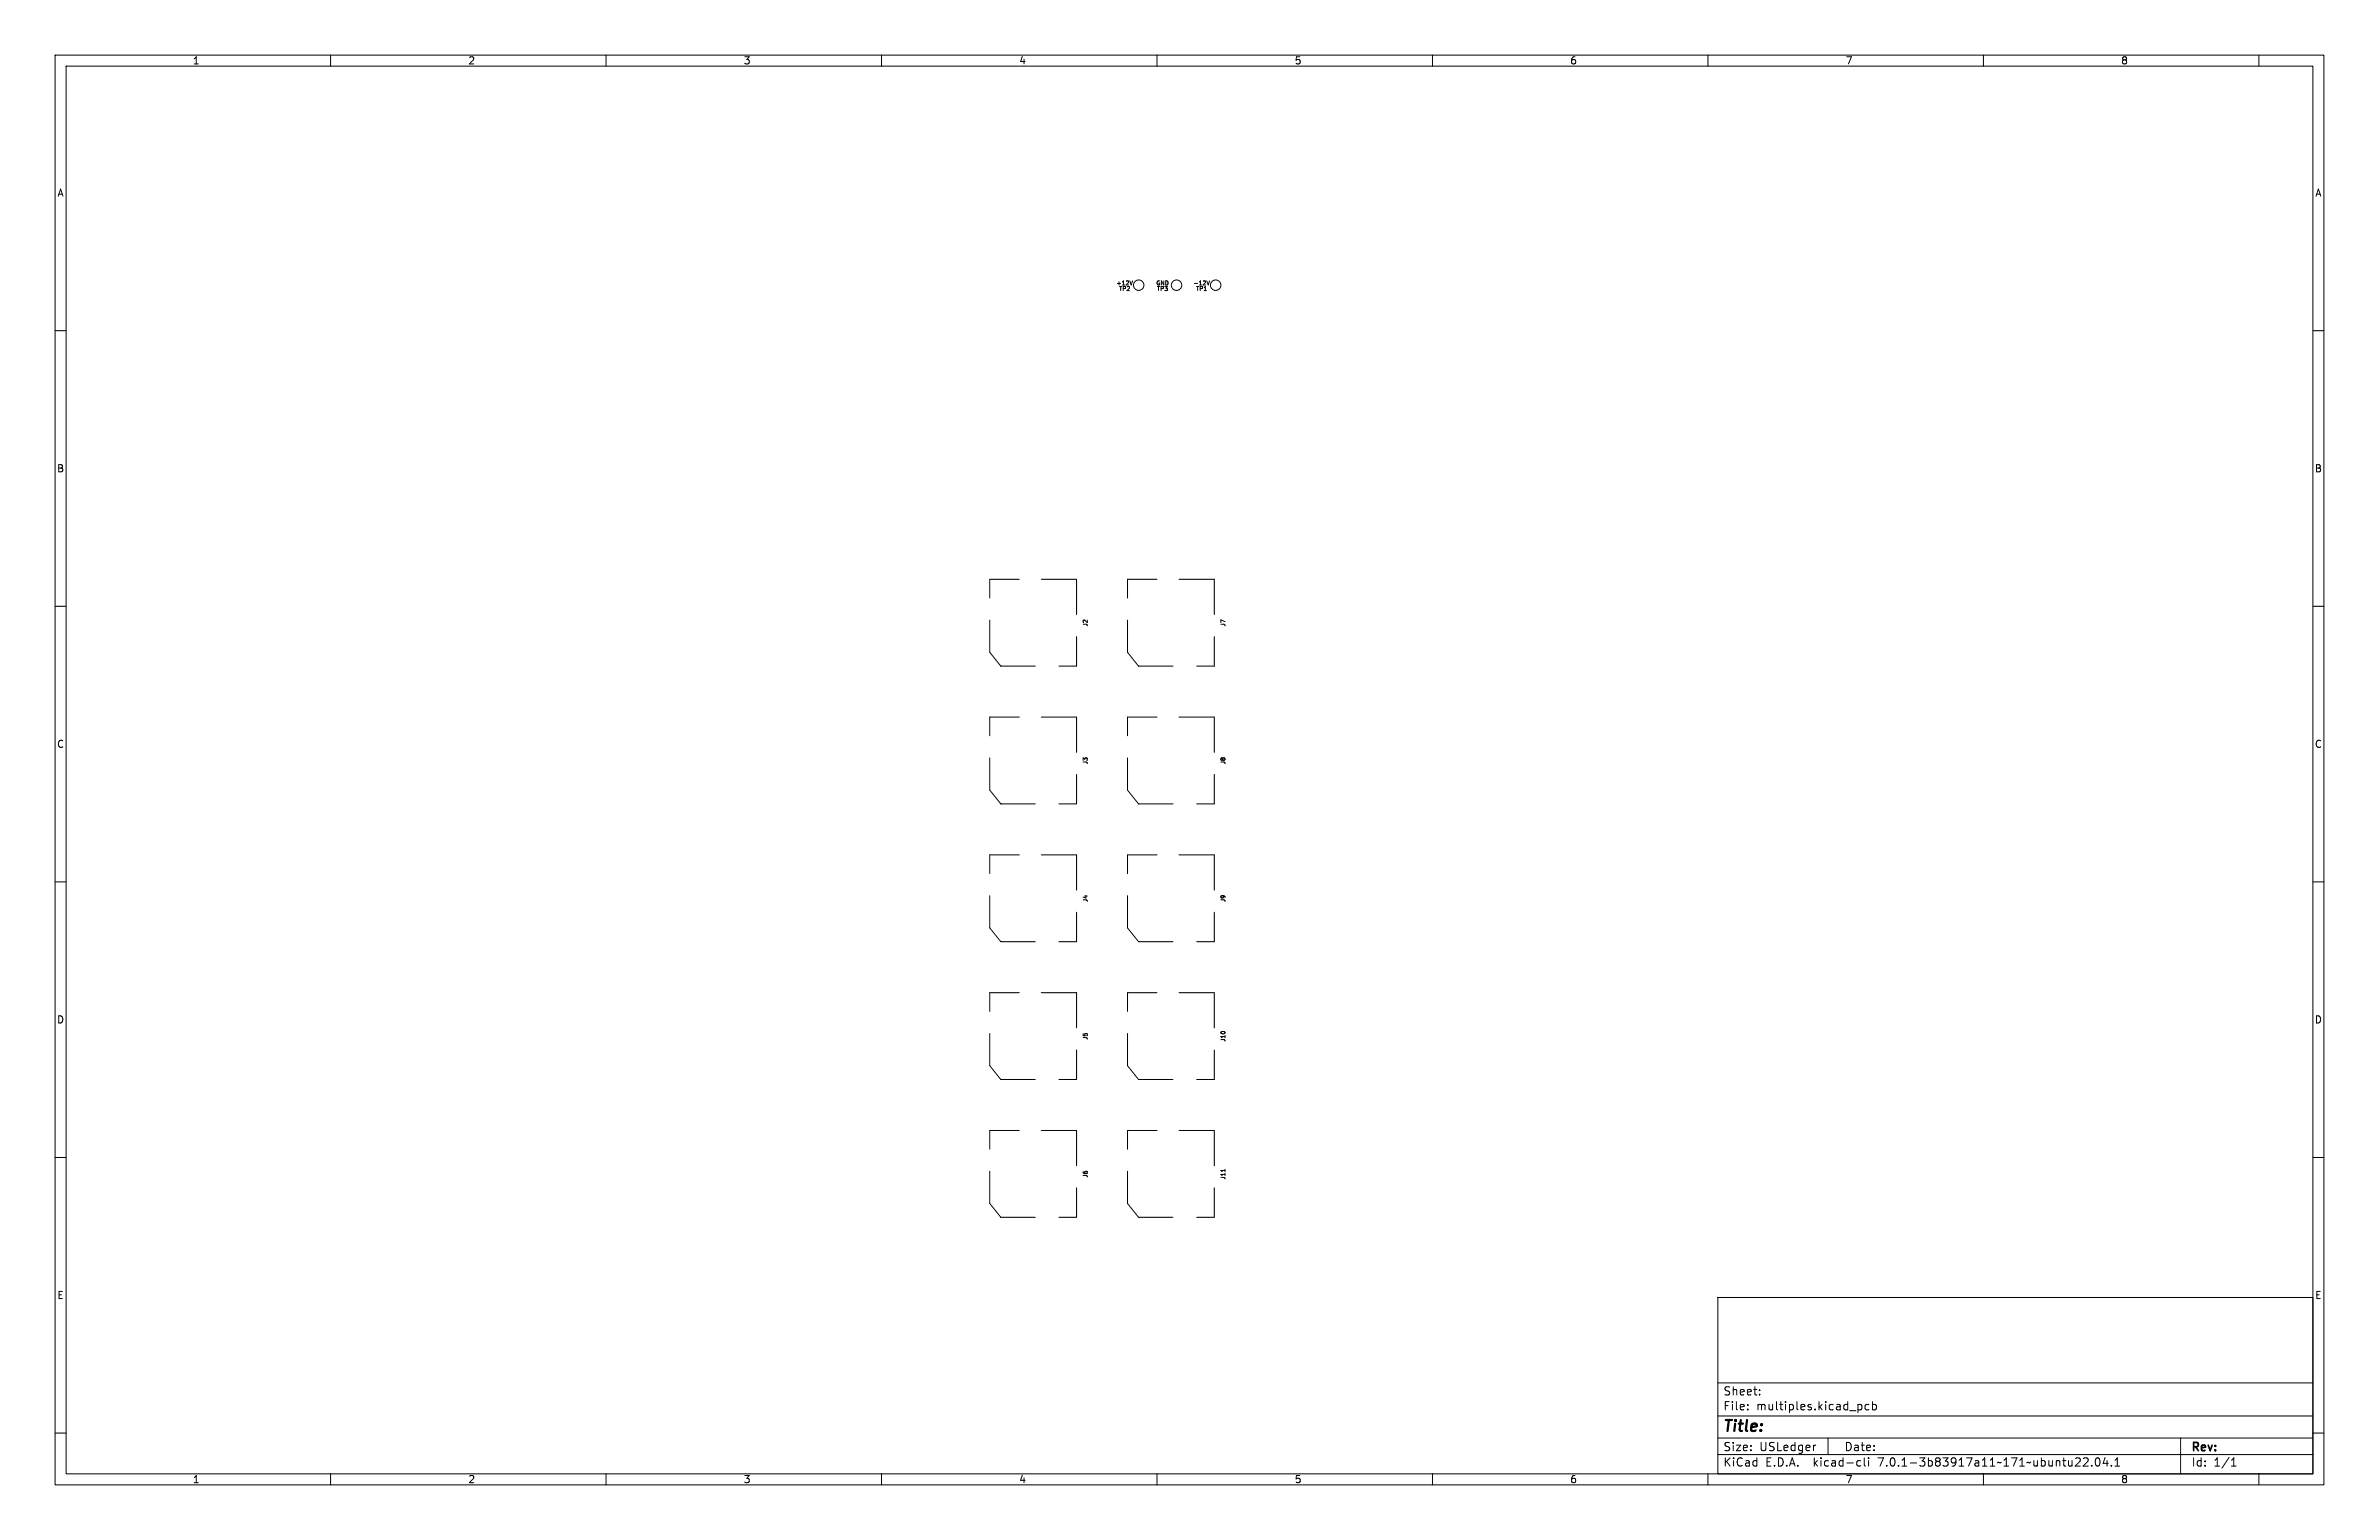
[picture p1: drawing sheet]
<svg xmlns="http://www.w3.org/2000/svg" width="432mm" height="279mm" viewBox="0 0 432 279" stroke-linecap="round" stroke-linejoin="round" font-family="sans-serif">
<defs><g id="words">
<text font-size="2.8" x="312.8" y="260.2">Title:</text>
<g font-size="2.1">
<text x="312.8" y="256">File:</text>
<text x="312.8" y="253.3">Sheet:</text>
<text x="318.8" y="256">multiples.kicad_pcb</text>
<text x="312.8" y="263.4">Size:</text>
<text x="319.4" y="263.4">USLedger</text>
<text x="334.8" y="263.4">Date:</text>
<text x="397.8" y="263.6">Rev:</text>
<text x="312.8" y="266.2">KiCad</text>
<text x="320.4" y="266.2">E.D.A.</text>
<text x="329.2" y="266.2">kicad-cli</text>
<text x="341" y="266.2">7.0.1-3b83917a11~171~ubuntu22.04.1</text>
<text x="397.8" y="266.2">Id:</text>
<text x="401.8" y="266.2">1/1</text>
</g>
<g font-size="1.8">
<text x="35" y="11.8">1</text>
<text x="85" y="11.8">2</text>
<text x="135" y="11.8">3</text>
<text x="185" y="11.8">4</text>
<text x="235" y="11.8">5</text>
<text x="285" y="11.8">6</text>
<text x="335" y="11.8">7</text>
<text x="385" y="11.8">8</text>
<text x="10.4" y="35.8">A</text>
<text x="420.2" y="35.8">A</text>
<text x="10.3" y="85.8">B</text>
<text x="420.1" y="85.8">B</text>
<text x="10.3" y="135.8">C</text>
<text x="420.1" y="135.8">C</text>
<text x="10.3" y="185.8">D</text>
<text x="420.1" y="185.8">D</text>
<text x="10.4" y="235.8">E</text>
<text x="420.2" y="235.8">E</text>
<text x="35" y="269.2">1</text>
<text x="85" y="269.2">2</text>
<text x="135" y="269.2">3</text>
<text x="185" y="269.2">4</text>
<text x="235" y="269.2">5</text>
<text x="285" y="269.2">6</text>
<text x="335" y="269.2">7</text>
<text x="385" y="269.2">8</text>
</g>
<g font-size="1">
<text x="202.5" y="51.9">+12V</text>
<text x="203" y="52.9">TP2</text>
<text x="209.8" y="51.9">GND</text>
<text x="209.9" y="52.9">TP3</text>
<text x="216.5" y="51.9">-12V</text>
<text x="217" y="52.9">TP1</text>
<text x="197.6" y="113.8" transform="rotate(-90 197.6 113.8)">J2</text>
<text x="222.6" y="113.8" transform="rotate(-90 222.6 113.8)">J7</text>
<text x="197.6" y="138.8" transform="rotate(-90 197.6 138.8)">J3</text>
<text x="222.6" y="138.8" transform="rotate(-90 222.6 138.8)">J8</text>
<text x="197.6" y="163.8" transform="rotate(-90 197.6 163.8)">J4</text>
<text x="222.6" y="163.8" transform="rotate(-90 222.6 163.8)">J9</text>
<text x="197.6" y="188.8" transform="rotate(-90 197.6 188.8)">J5</text>
<text x="222.6" y="189.1" transform="rotate(-90 222.6 189.1)">J10</text>
<text x="197.6" y="213.8" transform="rotate(-90 197.6 213.8)">J6</text>
<text x="222.6" y="214.1" transform="rotate(-90 222.6 214.1)">J11</text>
</g>
</g></defs>
<g fill="none" stroke="#000" stroke-width=".18">
<path d="M10 10h411.8v259.4h-411.8zM12 12h407.8v255.4h-407.8zM60 10v2M110 10v2M160 10v2M210 10v2M260 10v2M310 10v2M360 10v2M410 10v2M10 60h2M205.6 51l-.3 .7"/>
<path d="M219 51l.3 .7 .2-.7M419.8 60h2M10 110h2M179.6 112.5v5.9l2 2.4h6.3M185 105.1h-5.4v3.4M189 105.1h6.4v6.4M195.4 115.5v5.3h-3.2M204.7 112.5v5.9l2 2.4h6.2M210 105.1h-5.3v3.4M214 105.1h6.4v6.4M220.4 115.5v5.3h-3.2M419.8 110h2"/>
<path d="M179.6 137.5v5.8l2 2.6h6.3M185 130.1h-5.4v3.4M189 130.1h6.4v6.4M204.7 137.5v5.8l2 2.6h6.2M210 130.1h-5.3v3.4M214 130.1h6.4v6.4M10 160h2M185 155.1h-5.4v3.4M189 155.1h6.4v6.4M195.4 140.5v5.4h-3.2M210 155.1h-5.3v3.4M214 155.1h6.4v6.4"/>
<path d="M220.4 140.5v5.4h-3.2M419.8 160h2M179.6 162.5v5.8l2 2.6h6.3M195.4 165.5v5.4h-3.2M204.7 162.5v5.8l2 2.6h6.2M220.4 165.5v5.4h-3.2M179.6 187.5v5.8l2 2.6h6.3M185 180.1h-5.4v3.4M189 180.1h6.4v6.4M195.4 190.5v5.4h-3.2M204.7 187.5v5.8l2 2.6h6.2M210 180.1h-5.3v3.4"/>
<path d="M214 180.1h6.4v6.4M220.4 190.5v5.4h-3.2M10 210h2M179.6 212.5v5.9l2 2.4h6.3M185 205.1h-5.4v3.4M189 205.1h6.4v6.4M195.4 215.5v5.3h-3.2M204.7 212.5v5.9l2 2.4h6.2M210 205.1h-5.3v3.4M214 205.1h6.4v6.4M220.4 215.5v5.3h-3.2M222.3 212.1v.5"/>
<path d="M419.8 210h2M311.8 235.4h108v32h-108zM10 260h2M311.8 256.9h108M311.8 250.9h108M317.2 255.7v.1M317.2 254.9v.1M319.4 253v.1M319.4 252.2v.1M337.7 254.8l.2 .3v.4l-.2 .3M339.2 254.9l-.4-.1-.3 .3v.4l.2 .2h.5M339.9 254.9l.4-.1 .3 .3v.4l-.2 .2h-.5"/>
<path d="M339.9 254.3v1.5M419.8 260h2M60 267.4v2M110 267.4v2M160 267.4v2M210 267.4v2M260 267.4v2M310 267.4v2M311.8 263.9h108M311.8 260.9h108M329.4 262.2h.2M331.8 260.9v3"/>
<path d="M337.3 265l.4 .1M337.7 265.9l-.4 .1M338.4 264.5v1.3l.2 .2M339.2 264.5v.1M339.2 265v1M360 267.4v2M376.7 266h.9M377.5 264.6v.5M378.2 264.6l.5-.1 .2 .1 .1 .3-.9 1.1h.9M379.7 265.9v.1M380.5 264.6l.2-.1a.8 .8 0 0 1 .5 .7 .8 .8 0 0 1-.5 .8 .99 .99 0 0 1-.2-1.4zM382.1 264.4l-.4 1.1h1"/>
<path d="M382.4 265v1M383.2 265.9v.1M383.9 266h.8M383.9 264.9l.4-.4v1.5M395.8 260.9v6.5M405 266h.9M405 264.9l.4-.4v1.5M410 267.4v2"/>
<circle cx="206.7" cy="51.7" r=".95"/>
<circle cx="213.5" cy="51.7" r=".95"/>
<circle cx="220.7" cy="51.7" r=".95"/>
</g>
<g fill="none" stroke="#fff" stroke-width="1">
<path d="M181.1 109.7v1.7M182.2 117.1l1.2 1.2M186.1 106.6h1.8M189.1 119.4h1.8M193.9 112.7v1.7M206.1 109.7v1.7M207.2 117.1l1.2 1.2M211.1 106.6h1.7M214.1 119.4h1.7M218.9 112.7v1.7M181.1 134.6v1.8M186.1 131.6h1.8"/>
<path d="M193.9 137.6v1.7M206.1 134.6v1.8M211.1 131.6h1.7M218.9 137.6v1.7M181.1 159.6v1.7M182.2 142.1l1.2 1.2M186.1 156.6h1.8M189.1 144.4h1.8M206.1 159.6v1.7M207.2 142.1l1.2 1.2M211.1 156.6h1.7M214.1 144.4h1.7"/>
<path d="M182.2 167.1l1.2 1.2M189.1 169.4h1.8M193.9 162.6v1.7M207.2 167.1l1.2 1.2M214.1 169.4h1.7M218.9 162.6v1.7M181.1 184.7v1.6M182.2 192.1l1.2 1.2M186.1 181.6h1.8M189.1 194.4h1.8M193.9 187.7v1.6M206.1 184.7v1.6"/>
<path d="M207.2 192.1l1.2 1.2M211.1 181.6h1.7M214.1 194.4h1.7M218.9 187.7v1.6M181.1 209.7v1.7M182.2 217.1l1.2 1.2M186.1 206.6h1.8M189.1 219.4h1.8M193.9 212.7v1.7M206.1 209.7v1.7M207.2 217.1l1.2 1.2M211.1 206.6h1.7"/>
<path d="M214.1 219.4h1.7M218.9 212.7v1.7"/>
</g>
<g fill="#fff" stroke="#fff" stroke-width=".18">
<circle cx="213.5" cy="51.7" r=".17"/>
<circle cx="206.7" cy="51.7" r=".17"/>
<circle cx="220.7" cy="51.7" r=".17"/>
<circle cx="212.2" cy="73.6" r=".17"/>
<circle cx="212.2" cy="63.4" r=".17"/>
<circle cx="216" cy="71.1" r=".17"/>
<circle cx="216" cy="73.6" r=".17"/>
<circle cx="194.4" cy="101.5" r=".17"/>
<circle cx="194.4" cy="91.3" r=".17"/>
<circle cx="219.8" cy="86.3" r=".17"/>
<circle cx="217.2" cy="86.3" r=".17"/>
<circle cx="214.7" cy="86.3" r=".17"/>
<circle cx="212.2" cy="86.3" r=".17"/>
<circle cx="209.6" cy="86.3" r=".17"/>
<circle cx="207.1" cy="86.3" r=".17"/>
<circle cx="204.5" cy="86.3" r=".17"/>
<circle cx="204.5" cy="78.6" r=".17"/>
<circle cx="207.1" cy="78.6" r=".17"/>
<circle cx="209.6" cy="78.6" r=".17"/>
<circle cx="212.2" cy="78.6" r=".17"/>
<circle cx="214.7" cy="78.6" r=".17"/>
<circle cx="217.2" cy="78.6" r=".17"/>
<circle cx="219.8" cy="78.6" r=".17"/>
<circle cx="194.4" cy="86.3" r=".17"/>
<circle cx="191.8" cy="86.3" r=".17"/>
<circle cx="189.3" cy="86.3" r=".17"/>
<circle cx="186.8" cy="86.3" r=".17"/>
<circle cx="184.2" cy="86.3" r=".17"/>
<circle cx="181.7" cy="86.3" r=".17"/>
<circle cx="179.1" cy="86.3" r=".17"/>
<circle cx="179.1" cy="78.6" r=".17"/>
<circle cx="181.7" cy="78.6" r=".17"/>
<circle cx="184.2" cy="78.6" r=".17"/>
<circle cx="186.8" cy="78.6" r=".17"/>
<circle cx="189.3" cy="78.6" r=".17"/>
<circle cx="191.8" cy="78.6" r=".17"/>
<circle cx="194.4" cy="78.6" r=".17"/>
<circle cx="214.7" cy="91.3" r=".17"/>
<circle cx="214.7" cy="93.8" r=".17"/>
<circle cx="179.1" cy="63.4" r=".17"/>
<circle cx="179.1" cy="73.6" r=".17"/>
<circle cx="209.6" cy="91.3" r=".17"/>
<circle cx="209.6" cy="101.5" r=".17"/>
<circle cx="186.8" cy="73.6" r=".17"/>
<circle cx="186.8" cy="63.4" r=".17"/>
<circle cx="198.2" cy="68.5" r=".17"/>
<circle cx="200.7" cy="68.5" r=".17"/>
<circle cx="198.2" cy="65.9" r=".17"/>
<circle cx="200.7" cy="65.9" r=".17"/>
<circle cx="198.2" cy="63.4" r=".17"/>
<circle cx="200.7" cy="63.4" r=".17"/>
<circle cx="198.2" cy="60.9" r=".17"/>
<circle cx="200.7" cy="60.9" r=".17"/>
<circle cx="198.2" cy="58.3" r=".17"/>
<circle cx="200.7" cy="58.3" r=".17"/>
<circle cx="179.1" cy="101.5" r=".17"/>
<circle cx="179.1" cy="91.3" r=".17"/>
<circle cx="183" cy="71" r=".17"/>
<circle cx="183" cy="73.5" r=".17"/>
<circle cx="189.3" cy="91.3" r=".17"/>
<circle cx="189.3" cy="101.5" r=".17"/>
<circle cx="219.8" cy="63.4" r=".17"/>
<circle cx="219.8" cy="73.6" r=".17"/>
<circle cx="204.5" cy="101.5" r=".17"/>
<circle cx="204.5" cy="91.3" r=".17"/>
<circle cx="184.2" cy="91.3" r=".17"/>
<circle cx="184.2" cy="93.8" r=".17"/>
<circle cx="188" cy="55.8" r=".17"/>
<circle cx="188" cy="58.3" r=".17"/>
<circle cx="219.8" cy="101.5" r=".17"/>
<circle cx="219.8" cy="91.3" r=".17"/>
<circle cx="210.9" cy="58.3" r=".17"/>
<circle cx="210.9" cy="55.8" r=".17"/>
<circle cx="191.8" cy="73.6" r=".17"/>
<circle cx="191.8" cy="63.4" r=".17"/>
<circle cx="207.1" cy="63.4" r=".17"/>
<circle cx="207.1" cy="73.6" r=".17"/>
</g>
<use href="#words"/>
</svg>
